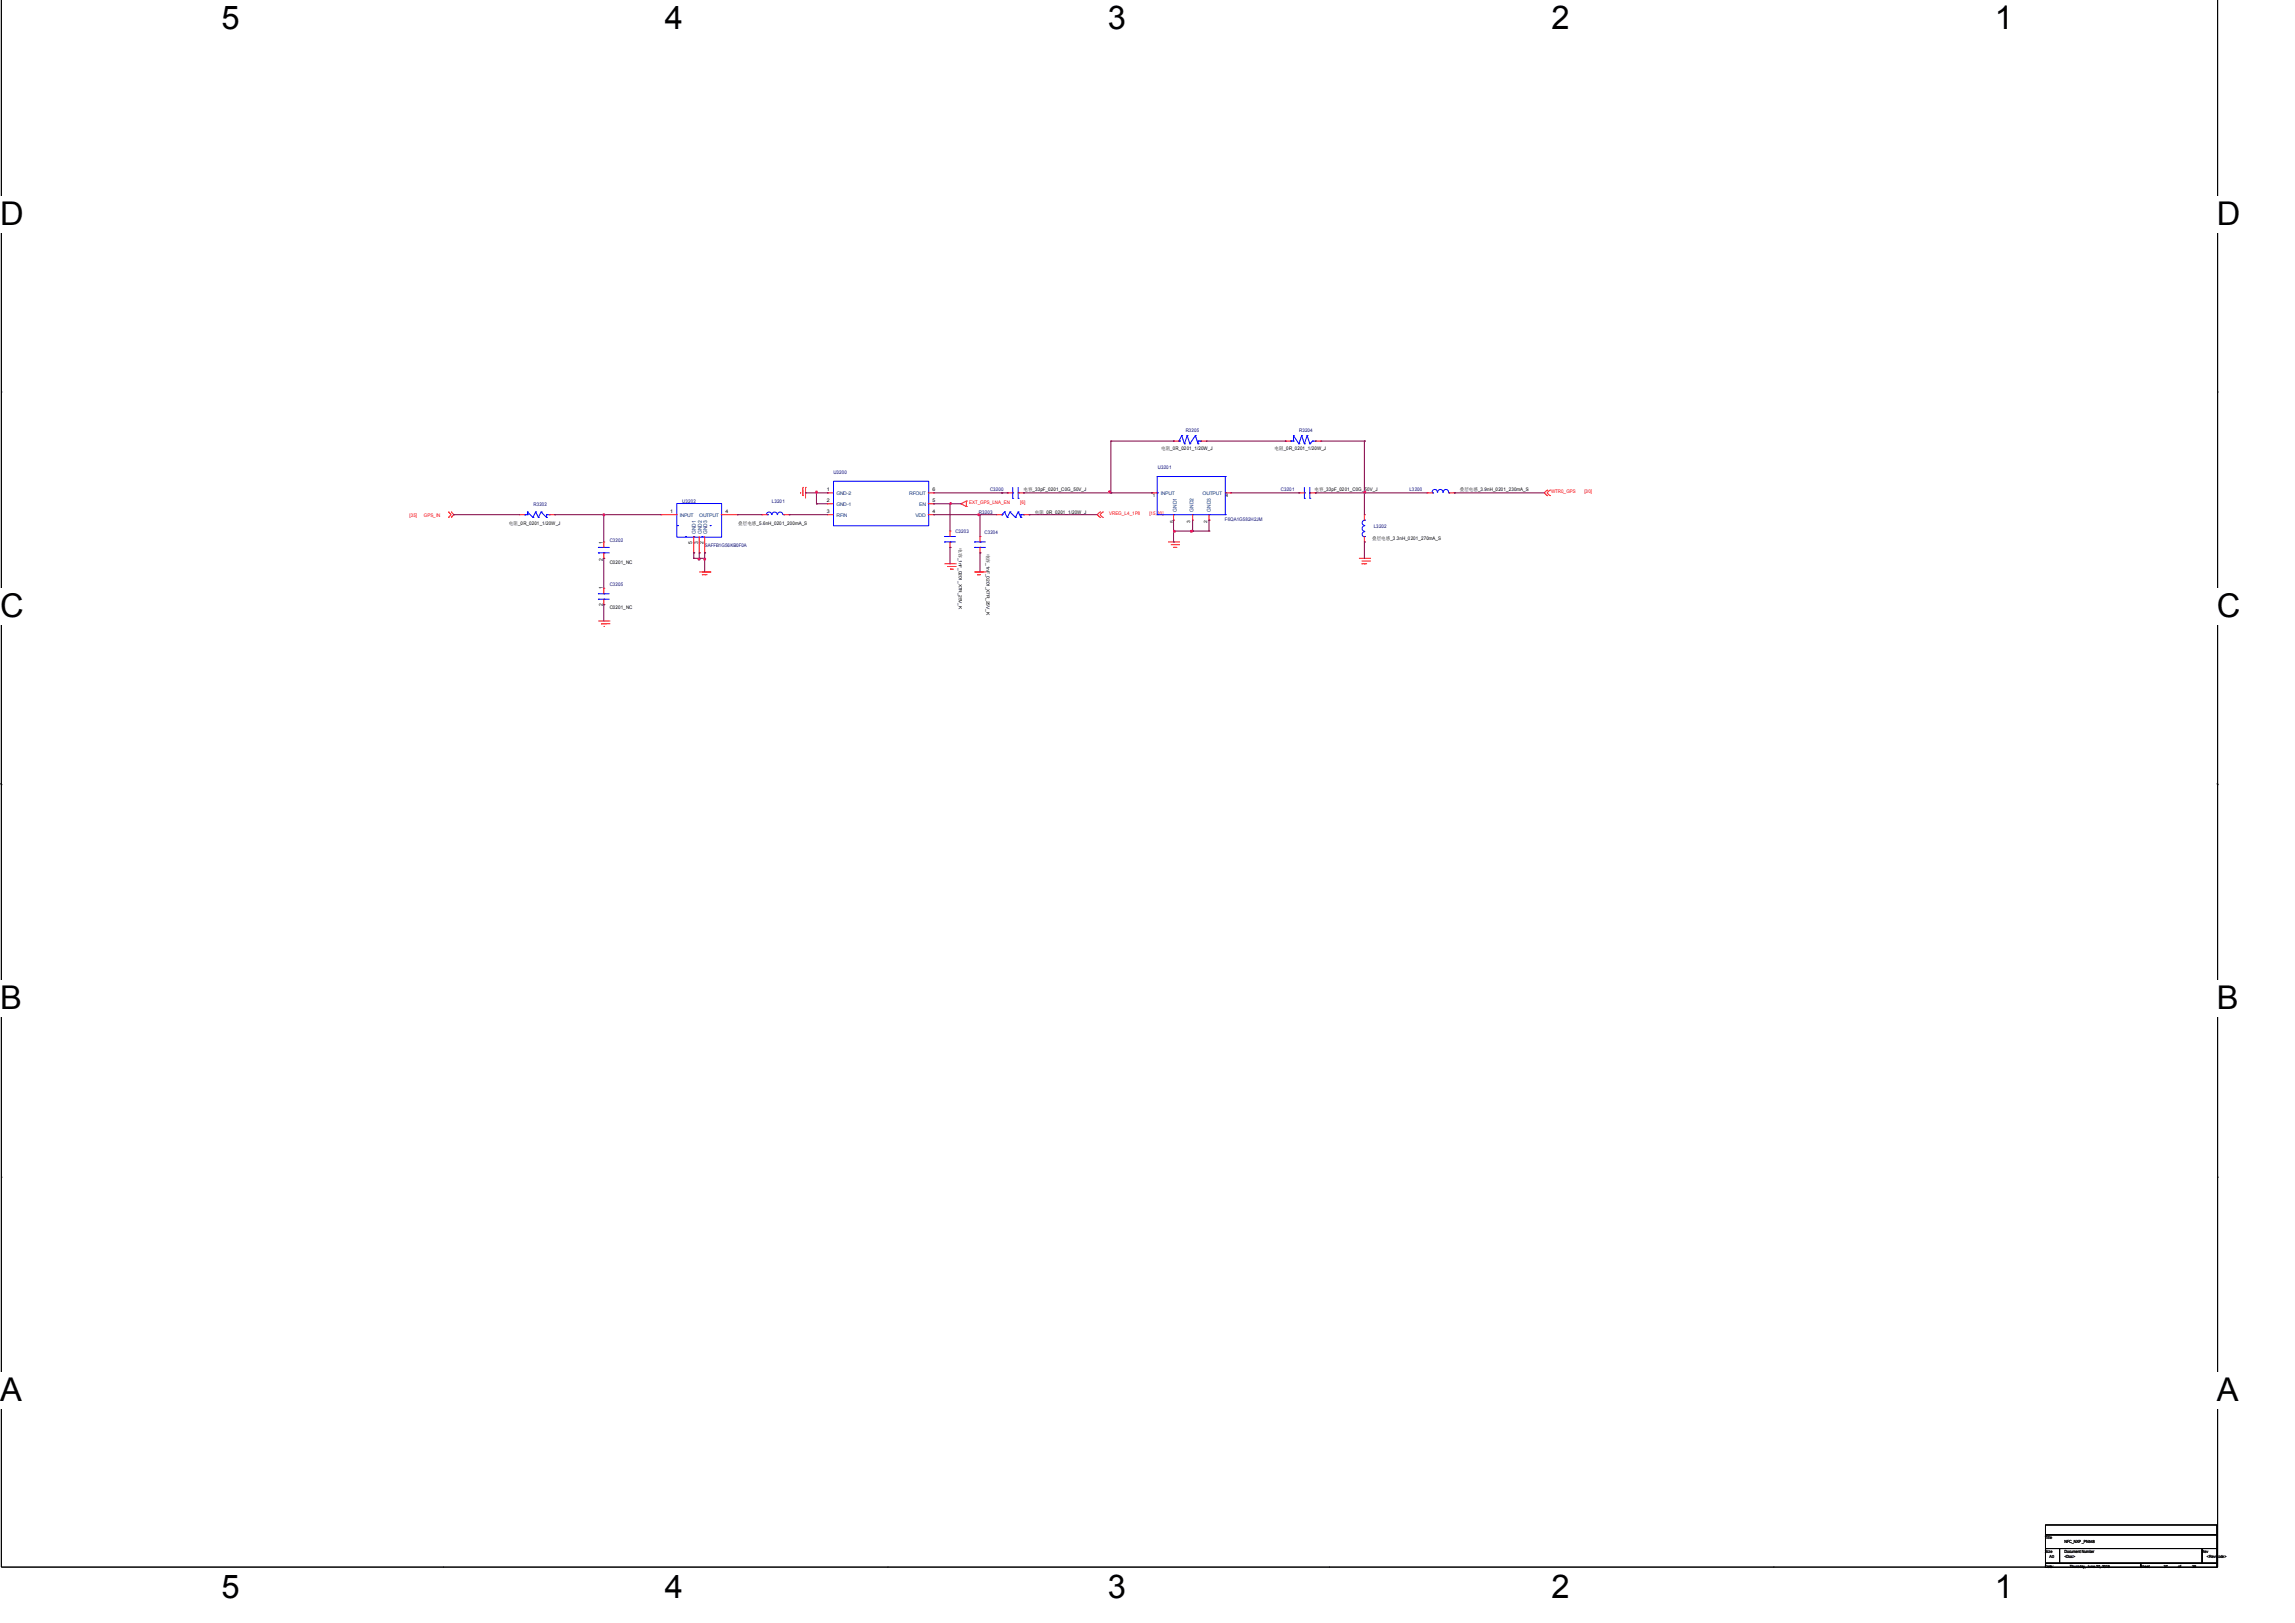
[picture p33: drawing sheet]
<svg xmlns="http://www.w3.org/2000/svg" width="297mm" height="210mm" viewBox="0 0 297 210" stroke-linecap="round" stroke-linejoin="round" font-family="sans-serif">
<defs><g id="words">
<g font-size="4.2">
<text x="28.7" y="3.8">5</text>
<text x="86" y="3.8">4</text>
<text x="143.4" y="3.8">3</text>
<text x="200.8" y="3.8">2</text>
<text x="258.1" y="3.8">1</text>
<text x="0" y="29.2">D</text>
<text x="286.9" y="29.2">D</text>
<text x="0" y="79.9">C</text>
<text x="286.9" y="79.9">C</text>
<text x="0" y="130.6">B</text>
<text x="286.9" y="130.6">B</text>
<text x="0" y="181.3">A</text>
<text x="286.9" y="181.3">A</text>
<text x="28.7" y="206.7">5</text>
<text x="86" y="206.7">4</text>
<text x="143.4" y="206.7">3</text>
<text x="200.8" y="206.7">2</text>
<text x="258.1" y="206.7">1</text>
</g>
<g font-size=".7">
<text x="78" y="70.4" transform="rotate(-90 78 70.4)">1</text>
<text x="89.6" y="70.4" transform="rotate(-90 89.6 70.4)">5</text>
<text x="90.3" y="70.4" transform="rotate(-90 90.3 70.4)">3</text>
<text x="91.1" y="70.4" transform="rotate(-90 91.1 70.4)">2</text>
<text x="78" y="76.2" transform="rotate(-90 78 76.2)">1</text>
<text x="78" y="72.6" transform="rotate(-90 78 72.6)">2</text>
<text x="78" y="78.4" transform="rotate(-90 78 78.4)">2</text>
</g>
<g font-size=".7" fill="#004080">
<text x="90" y="69.1" transform="rotate(-90 90 69.1)">GND1</text>
<text x="90.8" y="69.1" transform="rotate(-90 90.8 69.1)">GND2</text>
<text x="91.5" y="69.1" transform="rotate(-90 91.5 69.1)">GND3</text>
<text x="152.3" y="66.2" transform="rotate(-90 152.3 66.2)">GND1</text>
<text x="154.5" y="66.2" transform="rotate(-90 154.5 66.2)">GND2</text>
<text x="156.7" y="66.2" transform="rotate(-90 156.7 66.2)">GND3</text>
</g>
<g font-size=".6">
<text x="150.3" y="58.2">电阻_0R_0201_1/20W_J</text>
<text x="165" y="58.2">电阻_0R_0201_1/20W_J</text>
<text x="107" y="63.5">1</text>
<text x="107" y="65">2</text>
<text x="120.7" y="65">5</text>
<text x="120.7" y="63.5">6</text>
<text x="132.4" y="63.5">电容_33pF_0201_C0G_50V_J</text>
<text x="149.2" y="64.3">1</text>
<text x="158.7" y="64.3">4</text>
<text x="170.1" y="63.6">电容_33pF_0201_C0G_50V_J</text>
<text x="188.9" y="63.6">叠层电感_3.9nH_0201_230mA_S</text>
<text x="65.9" y="67.9">电阻_0R_0201_1/20W_J</text>
<text x="86.7" y="66.4">1</text>
<text x="93.9" y="66.4">4</text>
<text x="95.5" y="67.9">叠层电感_5.6nH_0201_200mA_S</text>
<text x="107" y="66.4">3</text>
<text x="120.7" y="66.4">4</text>
<text x="124.1" y="71" transform="rotate(90 124.1 71)">电容_1nF_0201_X7R_25V_K</text>
<text x="127.7" y="71.7" transform="rotate(90 127.7 71.7)">电容_1nF_0201_X7R_25V_K</text>
<text x="133.9" y="66.5">电阻_0R_0201_1/20W_J</text>
<text x="151.9" y="67.7" transform="rotate(-90 151.9 67.7)">5</text>
<text x="154" y="67.7" transform="rotate(-90 154 67.7)">3</text>
<text x="156.2" y="67.7" transform="rotate(-90 156.2 67.7)">2</text>
<text x="177.6" y="69.8">叠层电感_3.3nH_0201_270mA_S</text>
<text x="78.9" y="73">C0201_NC</text>
<text x="78.9" y="78.8">C0201_NC</text>
<text x="264.7" y="199.1">Title</text>
<text x="264.7" y="200.9">Size</text>
<text x="264.7" y="202.8">Date:</text>
<text x="265.2" y="201.6">A0</text>
<text x="267.2" y="200.9">Document Number</text>
<text x="267.2" y="201.6">&lt;Doc&gt;</text>
<text x="267.2" y="199.7">NFC_NXP_PN548</text>
<text x="267.9" y="202.8">Thursday, June 27, 2019</text>
<text x="277" y="202.8">Sheet</text>
<text x="280" y="202.8">37</text>
<text x="281.9" y="202.8">of</text>
<text x="283.7" y="202.8">38</text>
<text x="284.9" y="200.9">Rev</text>
<text x="285.6" y="201.6">&lt;RevCode&gt;</text>
</g>
<g font-size=".6" fill="#000080">
<text x="153.4" y="55.8">R3205</text>
<text x="168.1" y="55.8">R3204</text>
<text x="69" y="65.5">R3202</text>
<text x="88.3" y="65">U3202</text>
<text x="99.9" y="65">L3201</text>
<text x="107.9" y="61.4">U3200</text>
<text x="128.1" y="63.5">C3200</text>
<text x="149.8" y="60.7">U3201</text>
<text x="165.8" y="63.6">C3201</text>
<text x="182.4" y="63.6">L3200</text>
<text x="78.9" y="70.1">C3202</text>
<text x="91.2" y="70.8">SAFFB1G56KB0F0A</text>
<text x="123.6" y="69">C3203</text>
<text x="126.7" y="66.5">R3203</text>
<text x="127.4" y="69.1">C3204</text>
<text x="158.5" y="67.4">F6QA1G582H2JM</text>
<text x="177.8" y="68.4">L3202</text>
<text x="78.9" y="75.9">C3205</text>
</g>
<g font-size=".6" fill="#004080">
<text x="108.2" y="64">GND-2</text>
<text x="108.2" y="65.4">GND-1</text>
<text x="117.6" y="64">RFOUT</text>
<text x="119" y="65.4">EN</text>
<text x="150.2" y="64">INPUT</text>
<text x="155.6" y="64">OUTPUT</text>
<text x="88" y="66.9">INPUT</text>
<text x="90.5" y="66.9">OUTPUT</text>
<text x="108.2" y="66.9">RFIN</text>
<text x="118.5" y="66.9">VDD</text>
</g>
<g font-size=".6" fill="#f00">
<text x="125.4" y="65.2">EXT_GPS_LNA_EN</text>
<text x="132" y="65.2">[6]</text>
<text x="200.7" y="63.8">WTR0_GPS</text>
<text x="205" y="63.8">[30]</text>
<text x="53" y="66.8">[35]</text>
<text x="54.9" y="66.8">GPS_IN</text>
<text x="143.5" y="66.7">VREG_L4_1P8</text>
<text x="148.7" y="66.7">[15,30]</text>
</g>
</g></defs>
<path d="M.2 -.1v202.9h286.8v-202.9" fill="none" stroke="#000" stroke-width=".13"/>
<g fill="#fff">
<path d="M28.7 0h2.3v4.7h-2.3z"/>
<path d="M28.7 202.9h2.3v4.7h-2.3z"/>
</g>
<path d="M57.3 202.8h.1" fill="none" stroke="#000" stroke-width=".13"/>
<g fill="#fff">
<path d="M86 0h2.4v4.7h-2.4z"/>
<path d="M86 202.9h2.4v4.7h-2.4z"/>
</g>
<path d="M114.8 202.8h.1" fill="none" stroke="#000" stroke-width=".13"/>
<g fill="#fff">
<path d="M143.4 0h2.4v4.7h-2.4z"/>
<path d="M143.4 202.9h2.4v4.7h-2.4z"/>
</g>
<path d="M172 202.8h.1" fill="none" stroke="#000" stroke-width=".13"/>
<g fill="#fff">
<path d="M200.8 0h2.4v4.7h-2.4z"/>
<path d="M200.8 202.9h2.4v4.7h-2.4z"/>
</g>
<path d="M229.5 202.8h.1" fill="none" stroke="#000" stroke-width=".13"/>
<g fill="#fff">
<path d="M258.1 0h2.4v4.7h-2.4z"/>
<path d="M258.1 202.9h2.4v4.7h-2.4z"/>
<path d="M0 25.4h3v4.7h-3z"/>
<path d="M286.9 25.4h3v4.7h-3z"/>
<path d="M0 76.1h3v4.7h-3z"/>
<path d="M286.9 76.1h3v4.7h-3z"/>
</g>
<path d="M.2 50.7h.1M287 50.7h.1" fill="none" stroke="#000" stroke-width=".13"/>
<g fill="#fff">
<path d="M0 126.8h2.8v4.7h-2.8z"/>
<path d="M286.9 126.8h2.8v4.7h-2.8z"/>
</g>
<path d="M.2 101.5h.1M287 101.5h.1" fill="none" stroke="#000" stroke-width=".13"/>
<g fill="#fff">
<path d="M-.1 177.5h2.9v4.7h-2.9z"/>
<path d="M286.8 177.5h2.9v4.7h-2.9z"/>
</g>
<path d="M.2 152.3h.1M287 152.3h.1M264.7 197.3h22.2v1.3h-22.2zM264.7 198.6h22.2v1.8h-22.2zM264.7 200.4h1.8v1.9h-1.8zM264.7 202.3h12.3v.5h-12.3zM266.5 200.4h18.5v1.9h-18.5zM277 202.3h9.9v.5h-9.9zM285 200.4h1.9v1.9h-1.9z" fill="none" stroke="#000" stroke-width=".13"/>
<g fill="none" stroke="#f00" stroke-width=".13">
<path d="M151.9 57.1h.1M151.9 57.1h.7M155.4 57.1h.7M156.1 57.1h.1M166.3 57.1h.1M166.3 57.1h.7M170.2 57.1h.7M170.9 57.1h.1M58 66.2h.1M58 66.9h.1M58 66.2l.4 .4-.4 .3M58.4 66.9h.1"/>
<path d="M58.4 66.2h.1M58.4 66.2l.3 .4-.3 .3M67.2 66.6h.1M67.2 66.6h.7M71.1 66.6h.7M71.8 66.6h.1M78.1 70.1h.1M78.1 72.2h.1M78.1 76.1h.1M78.1 78.2h.1M78.1 70.1v.7M78.1 71.5v.7"/>
<path d="M78.1 76.1v.7M78.1 77.5v.7M85.5 66.6h.1M85.5 66.6h2.2M89.8 71.5h.1M89.8 69.4v2.1M90.5 71.5h.1M90.5 74h1.4M90.5 69.4v2.1M90.8 74.4h.1M90.8 74.4h.7M91.2 74.4h.1"/>
<path d="M91.2 71.5h.1M91.2 69.4v2.1M91.9 74h.1M93.3 66.6h2.1M95.4 66.6h.1M98.6 66.6h.1M98.6 66.6h.7M101.4 66.6h.7M102.1 66.6h.1M103.5 63.8h.1M103.9 63.1h.1M103.9 64.1h.1"/>
<path d="M103.9 63.1v1M104.2 63.1h.1M104.2 63.1v1.4M107.1 63.8h.1M107.1 65.2h.1M107.1 66.6h.1M107.1 66.6h.7M107.1 63.8h.7M107.1 65.2h.7M120.1 66.6h.7M120.1 63.8h.7M120.1 65.2h.7"/>
<path d="M120.8 66.6h.1M120.8 65.2h.1M120.8 63.8h.1M122.2 72.9h1.4M122.6 73.3h1M122.9 73.7h.1M122.9 68.7h.1M122.9 70.8h.1M122.9 73.7h.4M122.9 68.7v.7M122.9 70.1v.7M123.3 73.7h.1"/>
<path d="M123.6 72.9h.1M123.6 73.3h.1M125.1 65.5h.1M125.1 64.8h.1M125.1 64.8l-.7 .4 .7 .3M125.1 64.8v.7M126.1 74h1.4M126.5 74.4h.1M126.5 74.4h.3M126.8 74.4h.1M126.8 69.4h.1M126.8 71.5h.1"/>
<path d="M126.8 69.4v.7M126.8 70.8v.7M127.2 74h.1M127.5 74h.1M128.9 66.6h.1M128.9 66.6h.7M130.4 63.8h.1M130.4 63.8h.7M131.8 63.8h.7M132.5 63.8h.1M132.5 66.6h.7M133.2 66.6h.1"/>
<path d="M142.3 66.9h.1M142.3 66.2h.1M142.3 66.2l-.3 .4 .3 .3M142.7 66.2h.1M142.7 66.9h.1M142.7 66.2l-.4 .4 .4 .3M149 63.8h.1M149 63.8h.8M151.2 70.1h1.4M151.5 70.5h1.1M151.9 70.8h.1M151.9 67.3h.1"/>
<path d="M151.9 70.8h.3M151.9 66.6v.7M152.2 70.8h.1M152.6 70.1h.1M152.6 70.5h.1M154.3 67.3h.1M154.3 66.6v.7M156.5 67.3h.1M156.5 66.6v.7M158.6 63.8h.7M159.3 63.8h.1M168.1 63.8h.1"/>
<path d="M168.1 63.8h.7M169.5 63.8h.7M170.2 63.8h.1M175.9 72.2h1.4M176.2 72.9h.1M176.2 72.9h.7M176.2 72.6h1.1M176.6 72.9h.1M176.6 70.1h.1M176.6 66.6h.1M176.6 66.6v.7M176.6 69.4v.7"/>
<path d="M177.3 72.2h.1M177.3 72.6h.1M184.7 63.8h.1M184.7 63.8h.7M187.5 63.8h.7M188.2 63.8h.1M200.2 64.1h.1M200.2 63.4h.1M200.2 63.4l-.4 .4 .4 .3M200.6 63.4h.1M200.6 64.1h.1M200.6 63.4l-.4 .4 .4 .3"/>
<path d="M77.4 80.4h1.4M77.8 80.7h.1M77.8 80.7h1M78.1 81.1h.1M78.8 80.4h.1M78.8 80.7h.1"/>
</g>
<g fill="none" stroke="#00f" stroke-width=".13">
<path d="M152.6 57.1h.1M152.9 56.4h.1M152.9 56.4l.4 1M152.9 56.4l-.3 .7M153.3 57.4h.1M153.6 56.4h.1M153.6 56.4l.4 1M153.6 56.4l-.3 1M154 57.4h.1M154.7 56.4h.1M154.7 56.4l.3 1M154.7 56.4l-.7 1"/>
<path d="M155 57.1h.1M155 57.4h.1M155 57.1h.4M155 57.1v.3M155.4 57.1h.1M167 57.1h.1M167 57.1h.4M167.4 56.4h.1M167.4 57.1h.1M167.4 56.4l.7 1M167.4 56.4v.7M168.1 57.4h.1"/>
<path d="M168.5 56.4h.1M168.5 56.4l.3 1M168.5 56.4l-.4 1M168.8 57.4h.1M169.2 56.4h.1M169.2 56.4l.3 1M169.2 56.4l-.4 1M169.5 57.4h.1M169.9 57.1h.1M169.9 57.1h.3M169.9 57.1l-.4 .3M170.2 57.1h.1"/>
<path d="M67.9 66.6h.1M67.9 66.6h.4M68.3 66.2h.1M68.3 66.6h.1M68.3 66.2l.7 .7M68.3 66.2v.4M69 66.9h.1M69.3 66.2h.1M69.3 66.2l.4 .7M69.3 66.2l-.3 .7M69.7 66.9h.1M70 66.2h.1"/>
<path d="M70 66.2l.7 .7M70 66.2l-.3 .7M70.7 66.6h.1M70.7 66.9h.1M70.7 66.6h.4M70.7 66.6v.3M71.1 66.6h.1M77.4 70.8h.1M77.4 71.5h.1M77.4 76.8h.1M77.4 77.5h.1M77.4 70.8h1.4"/>
<path d="M77.4 71.5h1.4M77.4 76.8h1.4M77.4 77.5h1.4M78.1 70.8h.1M78.1 71.5h.1M78.1 76.8h.1M78.1 77.5h.1M87.6 65.2h5.8v4.3h-5.8zM87.7 68h.1M88.7 69.4h.1M89.8 69.4h.1M90.8 69.4h.1"/>
<path d="M91.9 68h.1M99.2 66.6a.34 .34 0 0 1 .3-.3 .34 .34 0 0 1 .4 .3M99.3 66.6h.1M99.9 66.6a.34 .34 0 0 1 .3-.3 .34 .34 0 0 1 .4 .3M100.6 66.6a.34 .34 0 0 1 .4-.3 .34 .34 0 0 1 .3 .3M101.4 66.6h.1M107.9 62.3h12.3v5.7h-12.3zM122.2 69.4h.1M122.2 70.1h.1M122.2 70.1h1.4M122.2 69.4h1.4M122.9 69.4h.1"/>
<path d="M122.9 70.1h.1M126.1 70.1h.1M126.1 70.8h.1M126.1 70.1h1.4M126.1 70.8h1.4M126.8 70.1h.1M126.8 70.8h.1M129.6 66.6h.1M130 66.2h.1M130 66.2l.4 .7M130 66.2l-.4 .4M130.4 66.9h.1"/>
<path d="M130.7 66.2h.1M130.7 66.2l.7 .7M130.7 66.2l-.3 .7M131.1 63.8h.1M131.1 64.5h.1M131.1 63.1v1.4M131.4 66.9h.1M131.8 64.5h.1M131.8 63.8h.1M131.8 66.2h.1M131.8 63.1v1.4M131.8 66.2l.3 .7"/>
<path d="M131.8 66.2l-.4 .7M132.1 66.6h.1M132.1 66.9h.1M132.1 66.6h.4M132.1 66.6v.3M132.5 66.6h.1M149.8 63.8h.1M149.8 66.6h.1M149.8 61.7h.1M149.8 66.6h8.8M149.8 61.7h8.8M149.8 61.7v4.9"/>
<path d="M151.9 66.6h.1M154.3 66.6h.1M156.5 66.6h.1M158.6 63.8h.1M158.6 61.7h.1M158.6 66.6h.1M158.6 61.7v4.9M168.8 63.8h.1M168.8 64.5h.1M168.8 63.1v1.4M169.5 64.5h.1M169.5 63.8h.1"/>
<path d="M169.5 63.1v1.4M176.6 67.3h.1M176.6 69.4h.1M176.6 68.8a.34 .34 0 0 0-.3 .3 .34 .34 0 0 0 .3 .4M176.6 68a.36 .36 0 0 0-.3 .4 .36 .36 0 0 0 .3 .3M176.6 67.3a.34 .34 0 0 0-.3 .3 .34 .34 0 0 0 .3 .4M185.4 63.8h.1M186 63.7a.34 .34 0 0 0-.3-.4 .34 .34 0 0 0-.4 .4M186.7 63.7a.34 .34 0 0 0-.3-.4 .34 .34 0 0 0-.3 .4M187.4 63.7a.34 .34 0 0 0-.3-.4 .34 .34 0 0 0-.3 .4M187.5 63.8h.1"/>
</g>
<g fill="none" stroke="#800040" stroke-width=".13">
<path d="M143.8 57.1h.1M143.8 57.1v6.7M143.8 57.1h8.1M151.9 57.1h.1M156.1 57.1h10.2M166.3 57.1h.1M170.9 57.1h5.7M176.6 57.1h.1M176.6 57.1v9.5M58.7 66.6h.1M58.7 66.6h8.5M71.8 66.6h.1"/>
<path d="M71.8 66.6h13.7M78.1 78.2h.1M78.1 72.2h.1M78.1 66.6h.1M78.1 66.6v3.5M78.1 72.2v3.9M78.1 78.2v2.2M89.8 72.2h.1M89.8 71.5h.1M89.8 72.2h1.4M89.8 71.5v.7M90.5 71.5h.1"/>
<path d="M90.5 72.2h.1M90.5 71.5v.7M91.2 71.5h.1M91.2 72.2h.1M91.2 71.5v2.5M95.4 66.6h.1M95.4 66.6h3.2M102.1 66.6h.1M102.1 66.6h5M104.2 63.8h.1M104.2 63.8h2.9M105.7 65.2h.1"/>
<path d="M105.7 65.2h1.4M105.7 63.8v1.4M107.1 63.8h.1M120.8 66.6h.1M120.8 65.2h.1M120.8 66.6h8.1M120.8 63.8h9.6M120.8 65.2h3.6M122.9 65.2h.1M122.9 70.8h.1M122.9 65.2v3.5M122.9 70.8v2.1"/>
<path d="M126.8 66.6h.1M126.8 71.5h.1M126.8 66.6v2.8M126.8 71.5v2.5M129.6 63.8h.1M130.4 63.8h.1M132.5 63.8h.1M132.5 63.8h16.5M133.2 66.6h.1M133.2 66.6h8.8M143.8 63.8h.1M149 63.8h.1"/>
<path d="M151.9 68.7h.1M151.9 70.1h.1M151.9 67.3v2.8M151.9 68.7h4.6M154.3 68.7h.1M154.3 67.3v1.4M156.5 67.3h.1M156.5 68.7h.1M156.5 67.3v1.4M159.3 63.8h8.8M168.1 63.8h.1M170.2 63.8h.1"/>
<path d="M170.2 63.8h14.5M176.6 63.8h.1M176.6 70.1h.1M176.6 70.1v2.1M188.2 63.8h.1M188.2 63.8h11.6"/>
</g>
<g fill="#f0f" stroke="#f0f" stroke-width=".13">
<path d="M90.4 72.3h.2v.1h-.2z" fill-rule="evenodd"/>
<path d="M91.1 72.3h.2v.1h-.2z" fill-rule="evenodd"/>
<path d="M90.4 72.3h.2v.1h-.2z" fill-rule="evenodd"/>
<path d="M91.1 72.3h.2v.1h-.2z" fill-rule="evenodd"/>
<circle cx="143.6" cy="63.6" r=".13"/>
<circle cx="126.7" cy="66.6" r=".13"/>
<circle cx="123" cy="65.1" r=".11"/>
<circle cx="105.7" cy="63.7" r=".13"/>
<circle cx="176.6" cy="63.7" r=".13"/>
<circle cx="78.1" cy="66.6" r=".13"/>
<circle cx="152" cy="68.7" r=".12"/>
<circle cx="154.2" cy="68.7" r=".13"/>
</g>
<use href="#words"/>
</svg>
